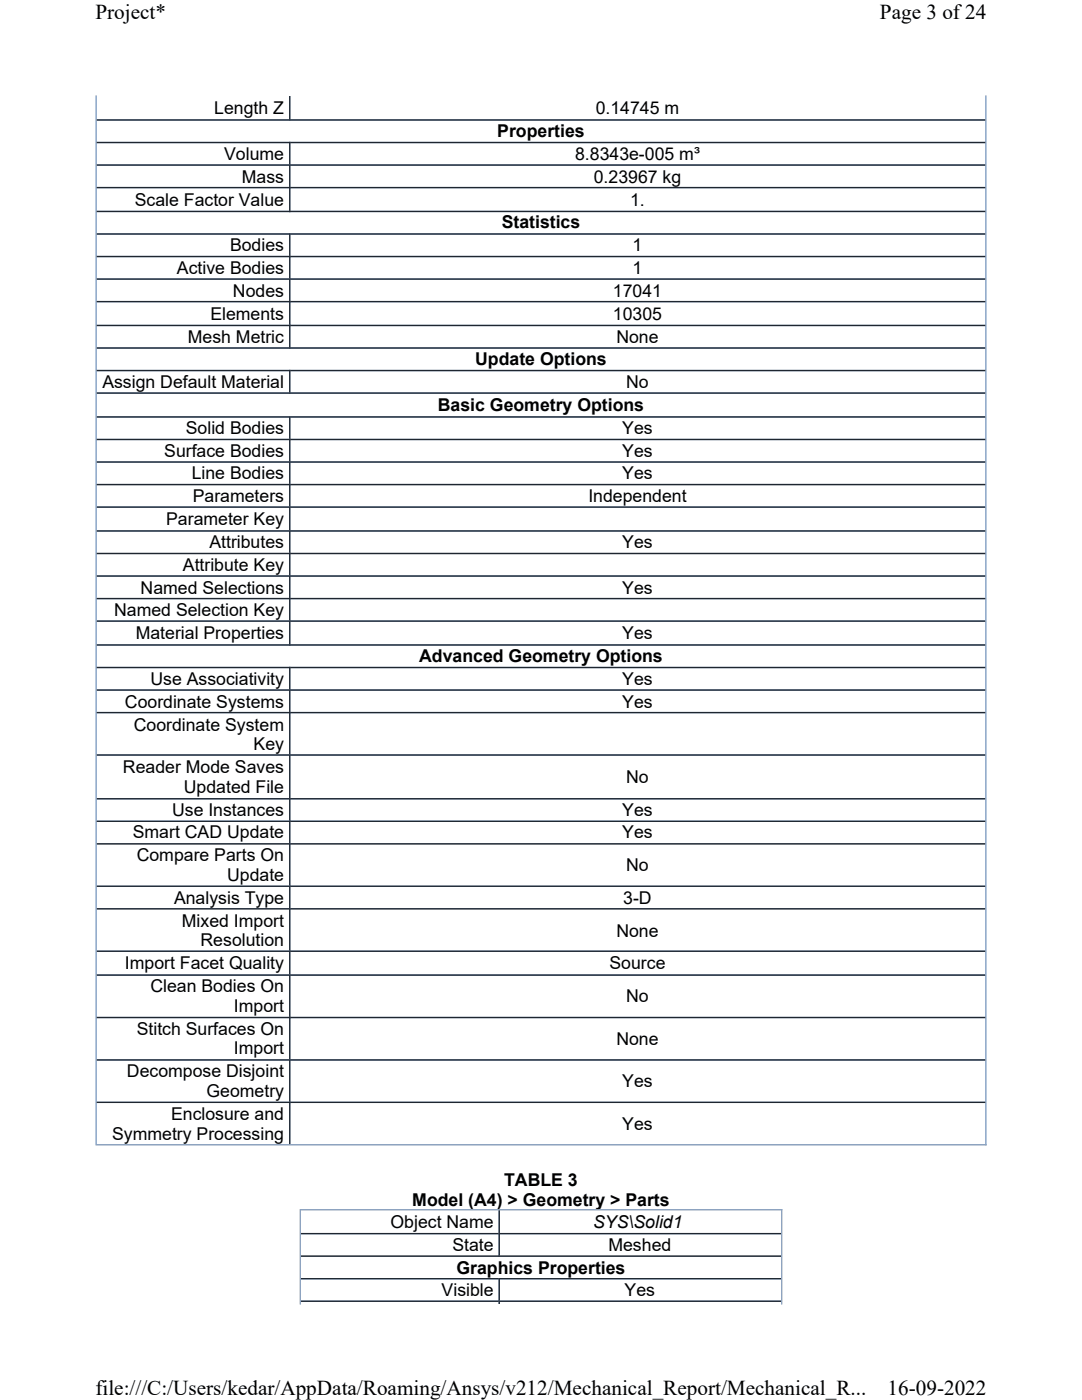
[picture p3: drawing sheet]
<svg xmlns="http://www.w3.org/2000/svg" width="216mm" height="279mm" viewBox="0 0 216 279" stroke-linecap="round" stroke-linejoin="round" font-family="sans-serif">
<defs><g id="words">
<g font-size="4.2">
<text x="19" y="3.8">Project*</text>
<text x="175.6" y="3.8">Page 3 of24</text>
<text x="19" y="278.5">file:///C:/Users/kedar/AppData/Roaming/Ansys/v212/Mechanical_Report/Mechanical_R...</text>
<text x="177.1" y="278.5">16-09-2022</text>
</g>
<g font-size="3.5">
<text x="42.8" y="22.8">Length Z</text>
<text x="118.9" y="22.8">0.14745 m</text>
<text x="99.2" y="27.4">Properties</text>
<text x="44.7" y="31.9">Volume</text>
<text x="114.8" y="31.9">8.8343e-005 m³</text>
<text x="26.9" y="41">Scale Factor Value</text>
<text x="48.3" y="36.5">Mass</text>
<text x="118.5" y="36.5">0.23967 kg</text>
<text x="125.7" y="41">1.</text>
<text x="100.1" y="45.6">Statistics</text>
<text x="45.9" y="50.1">Bodies</text>
<text x="126.2" y="50.1">1</text>
<text x="35.3" y="54.7">Active Bodies</text>
<text x="46.5" y="59.3">Nodes</text>
<text x="122.3" y="59.3">17041</text>
<text x="126.2" y="54.7">1</text>
<text x="42" y="63.8">Elements</text>
<text x="122.3" y="63.8">10305</text>
<text x="37.5" y="68.4">Mesh Metric</text>
<text x="123" y="68.4">None</text>
<text x="20.4" y="77.5">Assign Default Material</text>
<text x="94.8" y="72.9">Update Options</text>
<text x="125" y="77.5">No</text>
<text x="87.4" y="82">Basic Geometry Options</text>
<text x="37.1" y="86.6">Solid Bodies</text>
<text x="124.2" y="86.6">Yes</text>
<text x="32.8" y="91.1">Surface Bodies</text>
<text x="38.3" y="95.7">Line Bodies</text>
<text x="124.2" y="91.1">Yes</text>
<text x="124.2" y="95.7">Yes</text>
<text x="38.5" y="100.2">Parameters</text>
<text x="117.4" y="100.2">Independent</text>
<text x="33.2" y="104.8">Parameter Key</text>
<text x="36.5" y="113.9">Attribute Key</text>
<text x="41.8" y="109.4">Attributes</text>
<text x="124.2" y="109.4">Yes</text>
<text x="28.1" y="118.5">Named Selections</text>
<text x="124.2" y="118.5">Yes</text>
<text x="22.8" y="123">Named Selection Key</text>
<text x="27.1" y="127.6">Material Properties</text>
<text x="124.2" y="127.6">Yes</text>
<text x="30" y="136.7">Use Associativity</text>
<text x="83.6" y="132.1">Advanced Geometry Options</text>
<text x="124.2" y="136.7">Yes</text>
<text x="24.9" y="141.2">Coordinate Systems</text>
<text x="124.2" y="141.2">Yes</text>
<text x="26.7" y="145.8">Coordinate System</text>
<text x="50.6" y="149.7">Key</text>
<text x="24.5" y="154.3">Reader Mode Saves</text>
<text x="36.7" y="158.2">Updated File</text>
<text x="125" y="156.3">No</text>
<text x="26.5" y="167.3">Smart CAD Update</text>
<text x="34.3" y="162.8">Use Instances</text>
<text x="124.2" y="162.8">Yes</text>
<text x="124.2" y="167.3">Yes</text>
<text x="27.3" y="171.9">Compare Parts On</text>
<text x="125" y="173.9">No</text>
<text x="45.3" y="175.8">Update</text>
<text x="34.7" y="180.4">Analysis Type</text>
<text x="36.3" y="184.9">Mixed Import</text>
<text x="124.4" y="180.4">3-D</text>
<text x="40" y="188.9">Resolution</text>
<text x="123" y="186.9">None</text>
<text x="24.9" y="193.4">Import Facet Quality</text>
<text x="30" y="198">Clean Bodies On</text>
<text x="121.6" y="193.4">Source</text>
<text x="46.7" y="201.9">Import</text>
<text x="125" y="200">No</text>
<text x="27.3" y="206.5">Stitch Surfaces On</text>
<text x="123" y="208.5">None</text>
<text x="25.3" y="215">Decompose Disjoint</text>
<text x="46.7" y="210.4">Import</text>
<text x="41.2" y="218.9">Geometry</text>
<text x="124.2" y="217">Yes</text>
<text x="22.4" y="227.4">Symmetry Processing</text>
<text x="34.1" y="223.5">Enclosure and</text>
<text x="124.2" y="225.4">Yes</text>
<text x="100.6" y="236.7">TABLE 3</text>
<text x="77.9" y="245.1">Object Name</text>
<text x="82.3" y="240.7">Model (A4) &gt; Geometry &gt; Parts</text>
<text x="118.4" y="245.1">SYS\Solid1</text>
<text x="90.3" y="249.6">State</text>
<text x="121.4" y="249.6">Meshed</text>
<text x="91.1" y="254.2">Graphics Properties</text>
<text x="88.1" y="258.7">Visible</text>
<text x="124.6" y="258.7">Yes</text>
</g>
</g></defs>
<g fill="none" stroke="#7a99c0" stroke-width=".26">
<path d="M19.2 19v209.3M57.8 19.3v4.8M196.7 19v209.6M19.3 23.9h177.3M19.3 28.4h177.3M19.3 32.9h177.3M19.3 37.4h177.3M57.8 28.3v14M19.3 42.2h177.3M19.3 46.7h177.3M19.3 51.2h177.3M19.3 55.7h177.3"/>
<path d="M57.8 46.6v23M19.3 60.2h177.3M19.3 65h177.3M19.3 69.5h177.3M19.3 74h177.3M19.3 78.4h177.3M57.8 73.8v4.8M19.3 83.2h177.3M19.3 87.7h177.3M19.3 92.2h177.3M19.3 96.7h177.3M57.8 83.1v45.8"/>
<path d="M19.3 101.2h177.3M19.3 106h177.3M19.3 110.5h177.3M19.3 115h177.3M19.3 119.5h177.3M19.3 124h177.3M19.3 128.7h177.3M19.3 133.2h177.3M19.3 137.7h177.3M57.8 133.1v95.2M19.3 142.2h177.3M19.3 150.7h177.3"/>
<path d="M19.3 159.4h177.3M19.3 163.9h177.3M19.3 168.4h177.3M19.3 176.9h177.3M19.3 181.4h177.3M19.3 189.8h177.3M19.3 194.6h177.3M19.3 203.1h177.3M19.3 211.5h177.3M19 228.5h177.8M19.3 220h177.3M59.9 241.3v19"/>
<path d="M60.1 241.4h96M60.1 246.2h95.7M60.1 250.7h95.7M60.1 255.2h95.7M60.1 259.7h95.7M99.6 241.6v9.2M99.6 255.1v5M156 241.3v19"/>
</g>
<g fill="none" stroke="#1e2630" stroke-width=".26">
<path d="M57.8 19.3v4.5M19.3 23.9h177.3M19.3 28.4h177.3M19.3 32.9h177.3M19.3 37.4h177.3M57.8 28.3v14M19.3 42.2h177.3M19.3 46.7h177.3M19.3 51.2h177.3M19.3 55.7h177.3M57.8 46.6v23M19.3 60.2h177.3"/>
<path d="M19.3 65h177.3M19.3 69.5h177.3M19.3 74h177.3M19.3 78.4h177.3M57.8 73.8v4.8M19.3 83.2h177.3M19.3 87.7h177.3M19.3 92.2h177.3M19.3 96.7h177.3M57.8 83.1v45.8M19.3 101.2h177.3M19.3 106h177.3"/>
<path d="M19.3 110.5h177.3M19.3 115h177.3M19.3 119.5h177.3M19.3 124h177.3M19.3 128.7h177.3M19.3 133.2h177.3M19.3 137.7h177.3M57.8 133.1v95.2M19.3 142.2h177.3M19.3 150.7h177.3M19.3 159.4h177.3M19.3 163.9h177.3"/>
<path d="M19.3 168.4h177.3M19.3 176.9h177.3M19.3 181.4h177.3M19.3 189.8h177.3M19.3 194.6h177.3M19.3 203.1h177.3M19.3 211.5h177.3M19.3 220h177.3M60.1 246.2h95.7M60.1 250.7h95.7M60.1 255.2h95.7M60.1 259.7h95.7"/>
<path d="M99.6 241.6v9.2M99.6 255.1v5"/>
</g>
<g fill="#fff">
<path d="M19 0h177.8v4.7h-177.8z" fill-rule="evenodd"/>
<path d="M19 274.7h177.8v4.7h-177.8z" fill-rule="evenodd"/>
</g>
<use href="#words"/>
</svg>
